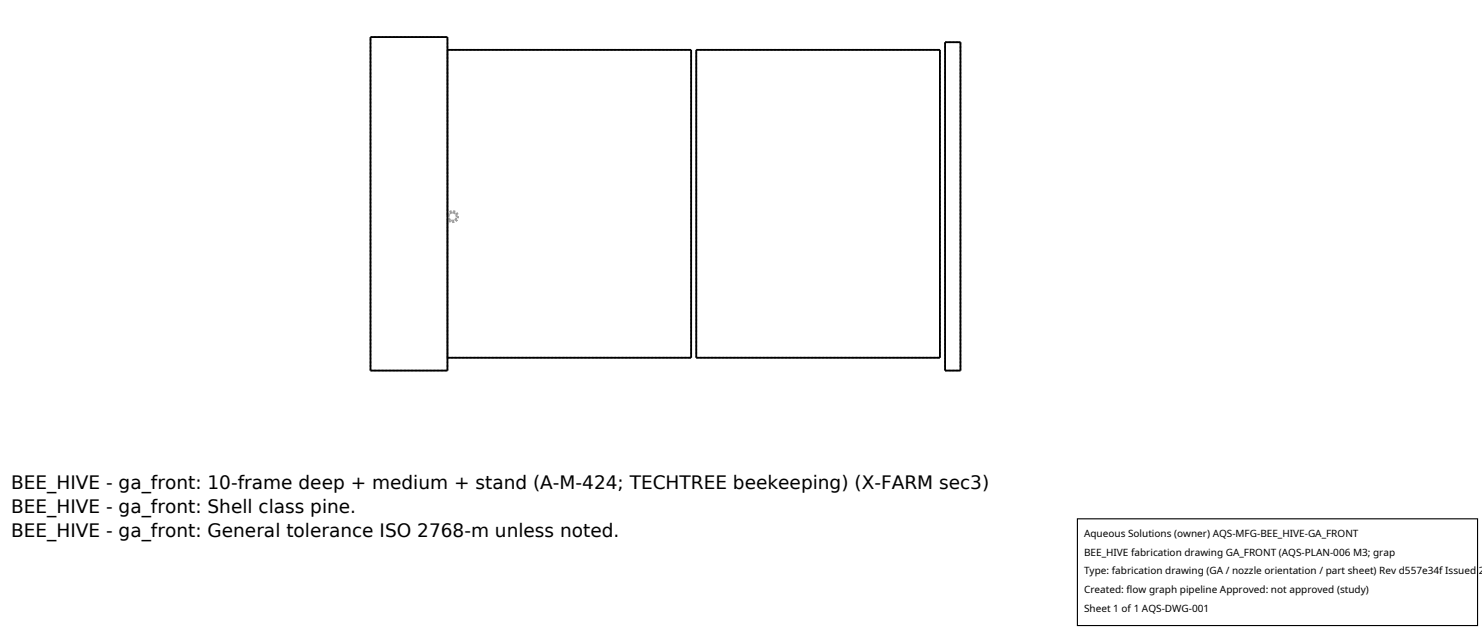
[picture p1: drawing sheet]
<svg xmlns="http://www.w3.org/2000/svg" width="212mm" height="90mm" viewBox="0 0 212 90" stroke-linecap="round" stroke-linejoin="round" font-family="sans-serif">
<defs><g id="words">
<g font-size="2.6">
<text x="1.6" y="69.8">BEE_HIVE - ga_front: 10-frame deep + medium + stand (A-M-424; TECHTREE beekeeping) (X-FARM sec3)</text>
<text x="1.6" y="73.3">BEE_HIVE - ga_front: Shell class pine.</text>
<text x="1.6" y="76.7">BEE_HIVE - ga_front: General tolerance ISO 2768-m unless noted.</text>
</g>
<g font-size="1.4">
<text x="154.8" y="76.6">Aqueous Solutions (owner) AQS-MFG-BEE_HIVE-GA_FRONT</text>
<text x="154.8" y="79.3">BEE_HIVE fabrication drawing GA_FRONT (AQS-PLAN-006 M3; grap</text>
<text x="154.8" y="82">Type: fabrication drawing (GA / nozzle orientation / part sheet) Rev d557e34f Issued 2</text>
<text x="154.8" y="84.7">Created: flow graph pipeline Approved: not approved (study)</text>
<text x="154.8" y="87.4">Sheet 1 of 1 AQS-DWG-001</text>
</g>
</g></defs>
<g fill="none" stroke="#a0a0a0" stroke-width=".26" stroke-dasharray=".3 .3" stroke-linecap="butt">
<path d="M52.9 5.3h11M63.9 7.1h34.8M99.4 7.1h34.8M135 6h2.2M63.9 30.7v-25.4M63.9 30.7v-23.6M63.9 30.7l.3-.4 .6-.1 .4 .2 .2 .5-.1 .5-.5 .3-.5-.1-.4-.4M64.6 30.4l.5 .1 .1 .4-.1 .4-.4 .2-.5-.2-.1-.4 .1-.4 .4-.1M64.6 30.4l-.4 .1-.1 .4 .1 .4 .5 .2 .4-.2 .1-.4-.1-.4-.5-.1M52.9 52.9h11M52.9 52.9v-47.6M63.9 51.1v-44"/>
<path d="M63.9 51.1v-19.9M63.9 52.9v-21.7M63.9 51.1h34.8M98.7 51.1v-44M99.4 51.1h34.8M99.4 51.1v-44M134.2 51.1v-44M135 52.9h2.2M135 52.9v-46.9M137.2 52.9v-46.9"/>
</g>
<path d="M52.9 5.3h11v47.6h-11zM63.9 7.1h34.8v44h-34.8M99.4 7.1h34.8v44h-34.8zM135 6h2.2v46.9h-2.2z" fill="none" stroke="#000" stroke-width=".26"/>
<path d="M153.9 74.1h57.1v15.2h-57.1z" fill="#fff" stroke="#000" stroke-width=".16"/>
<use href="#words"/>
</svg>
